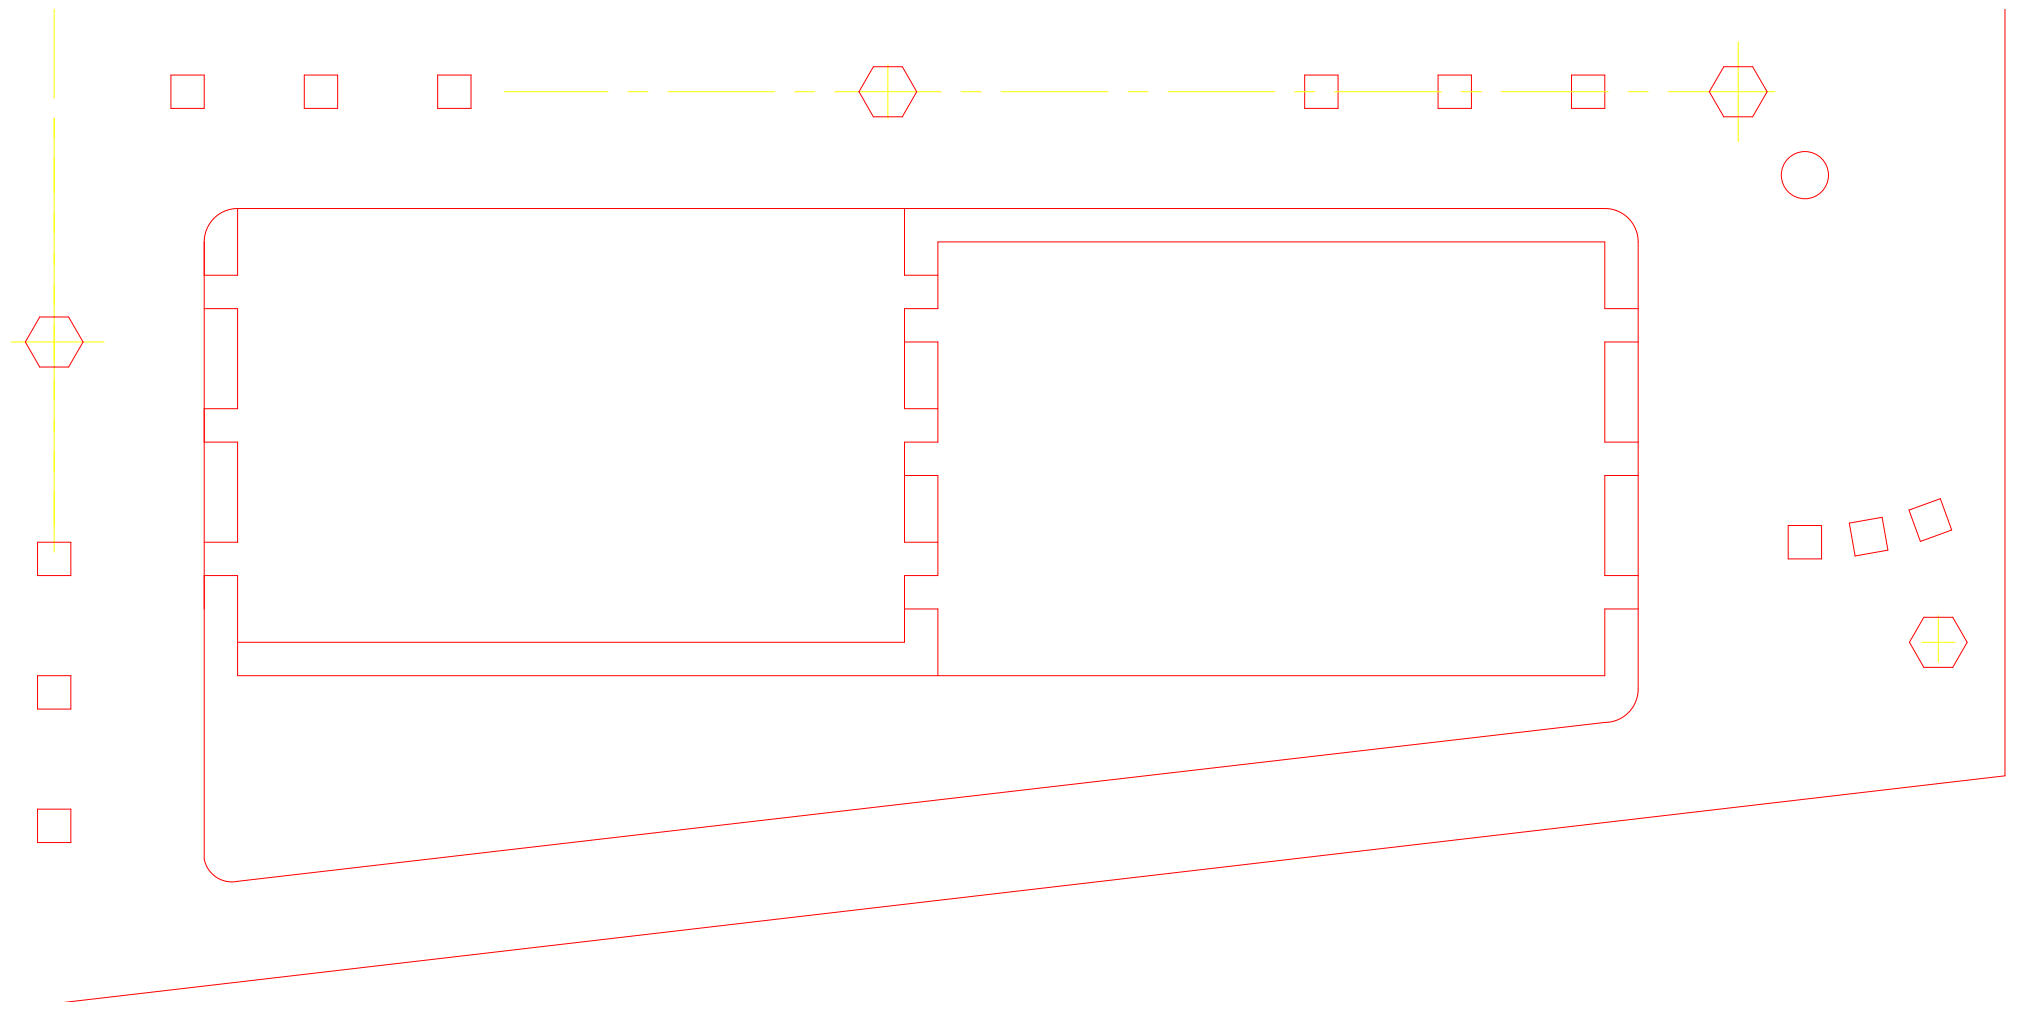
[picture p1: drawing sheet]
<svg xmlns="http://www.w3.org/2000/svg" width="605mm" height="305mm" viewBox="0 0 605 305" stroke-linecap="round" stroke-linejoin="round" font-family="sans-serif">
<g fill="none" stroke="#f00" stroke-width=".3">
<path d="M601.4 2.9v229.7l-579.2 67.5M51.3 22.5h10v10h-10zM91.3 22.5h10v10h-10zM131.3 22.5h10v10h-10zM262 20h8.7l4.3 7.5-4.3 7.5h-8.7l-4.3-7.5zM391.4 22.5h10v10h-10zM431.4 22.5h10v10h-10zM471.4 22.5h10v10h-10zM517.1 20h8.6l4.4 7.5-4.4 7.5h-8.6l-4.4-7.5zM64 65.7l1.5-1.4 1.6-.9 2-.7 1.8-.2h410.9l2.9 .6 2.5 1.2 2.2 2.3 1.5 2.7 .5 2.9v134.7l-.6 3.1-1.4 2.5-1.8 1.9-2.2 1.3-2.7 .8-412.1 47.8h-2l-1.8-.4-2.1-1.1-1.5-1.4-1.3-1.9-.6-1.9v-185.3l.2-1.9 .5-1.8 .8-1.4zM71.3 62.5v20h-10M271.3 62.5v20h10"/>
<path d="M11.9 95h8.7l4.3 7.5-4.3 7.5h-8.7l-4.3-7.5zM61.3 92.5h10v30h-10M491.4 92.5h-10v-20h-200.1v20h-10v30h10M271.3 102.5h10v30h-10v30h10M491.4 102.5h-10v30h10M61.3 132.5h10v30h-10M271.3 142.5h10v30h-10v20h-200M491.4 142.5h-10v30h10M536.4 157.5h10v10h-10zM554.7 156.8l9.9-1.7 1.7 9.8-9.8 1.8zM572.6 152.9l9.4-3.4 3.4 9.4-9.4 3.4zM11.3 162.5h10v10h-10z"/>
<path d="M61.3 172.5h10v30h410.1v-20h10M271.3 182.5h10v20M577.1 185h8.6l4.4 7.5-4.4 7.5h-8.6l-4.4-7.5zM11.3 202.5h10v10.1h-10zM11.3 242.5h10v10.1h-10z"/>
<circle cx="541.4" cy="52.5" r="7.1"/>
</g>
<g fill="none" stroke="#ff0" stroke-width=".3">
<path d="M16.3 2.9v26.5M266.3 19.5v16M521.4 12.5v30M16.3 35.3v130.2M151.3 27.5h31.1M188.4 27.5h6M200.4 27.5h32M238.4 27.5h6M250.4 27.5h32M288.4 27.5h6M300.4 27.5h32M338.4 27.5h6"/>
<path d="M350.4 27.5h32M388.4 27.5h6M400.4 27.5h32M438.4 27.5h6M450.4 27.5h32M488.4 27.5h6M500.4 27.5h32M3.3 102.5h28M576.4 192.5h10M581.4 184.5v14"/>
</g>
</svg>
